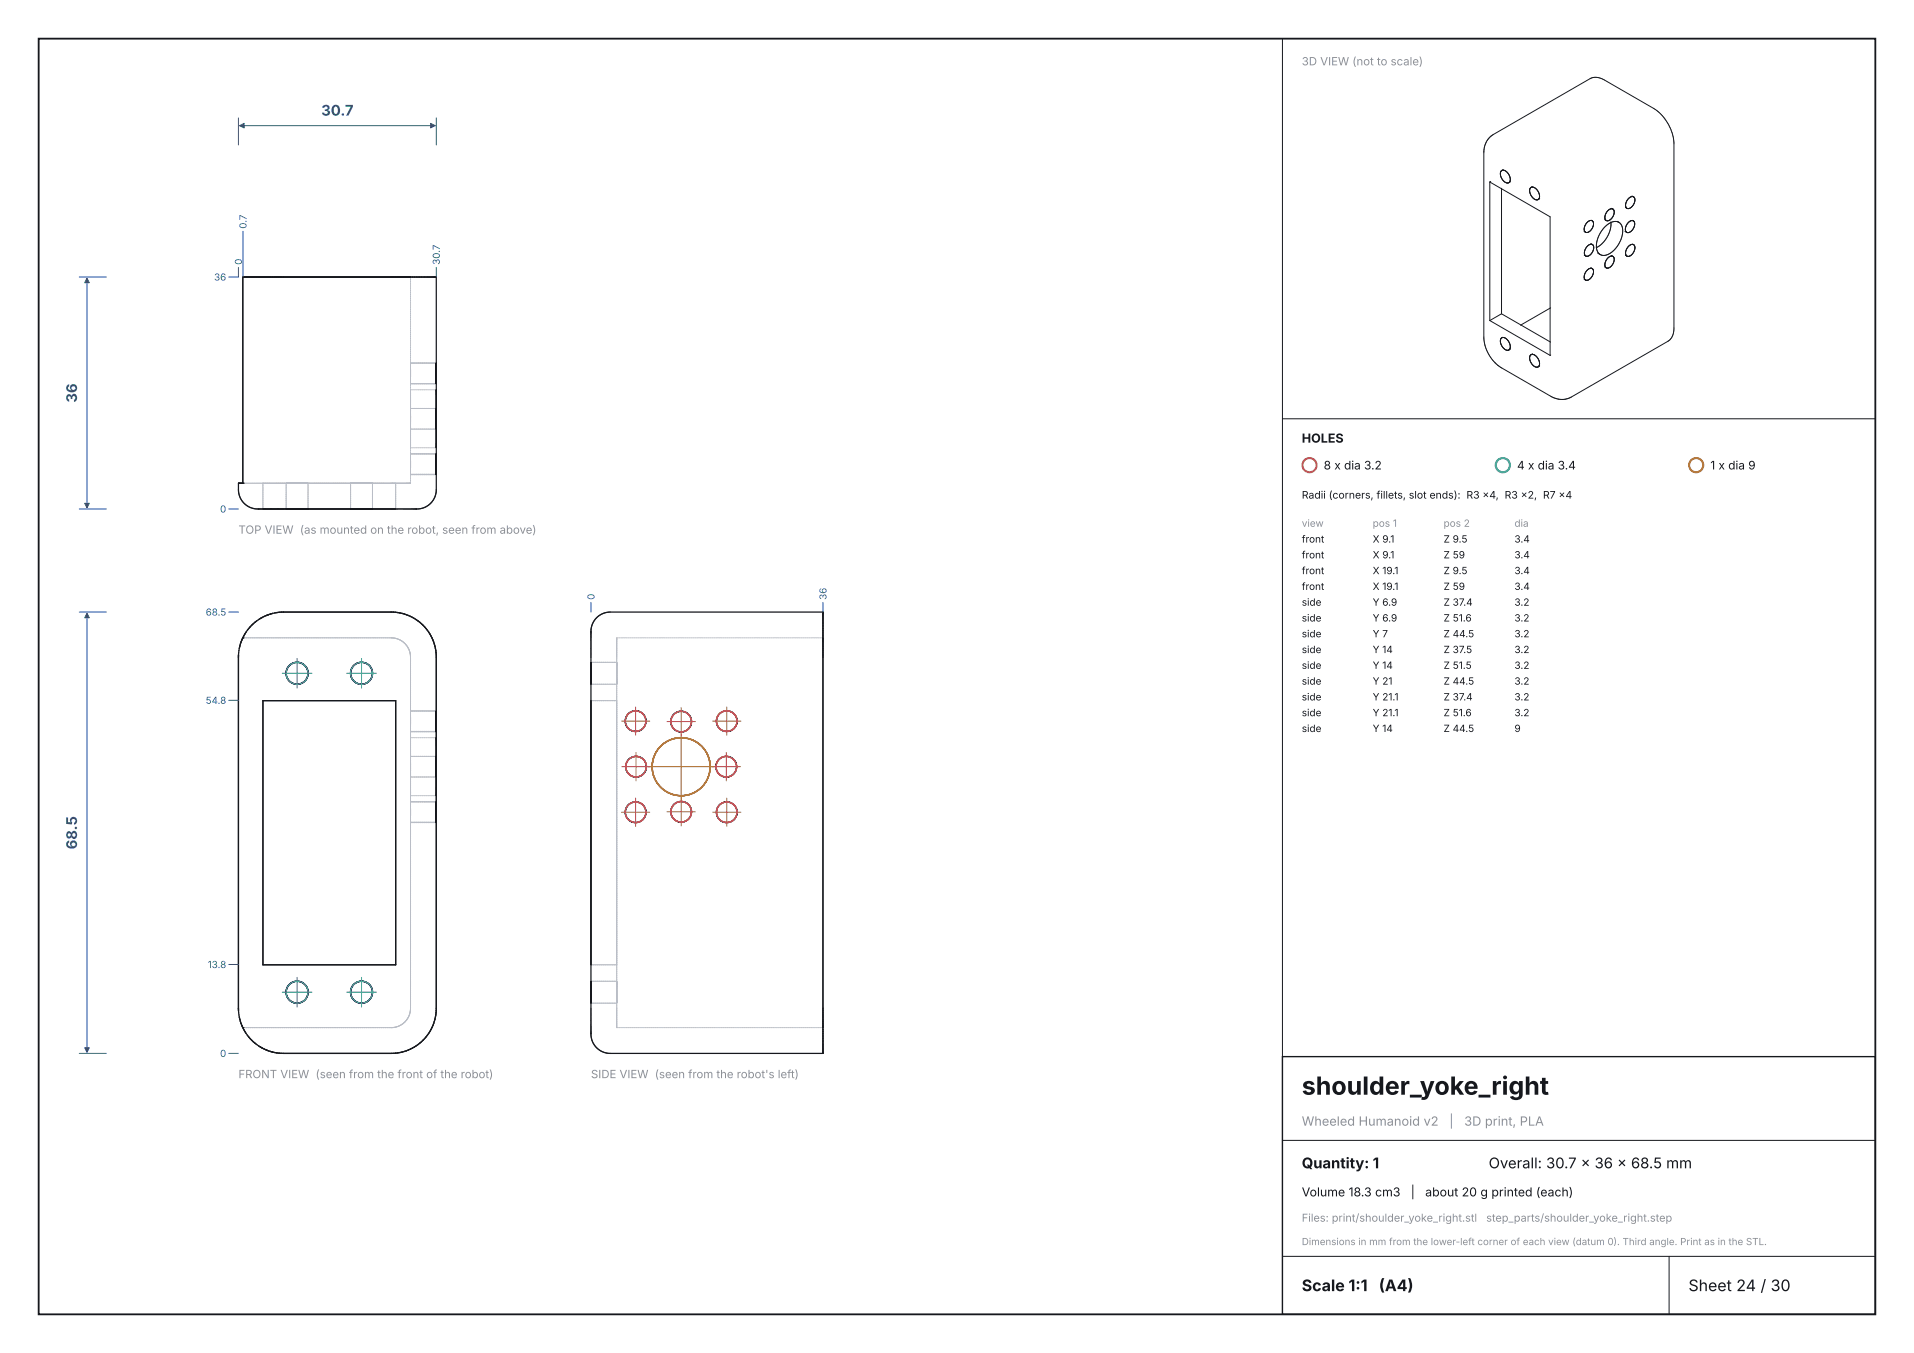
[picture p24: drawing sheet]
<svg xmlns="http://www.w3.org/2000/svg" width="297mm" height="210mm" viewBox="0 0 297 210" stroke-linecap="round" stroke-linejoin="round" font-family="sans-serif">
<defs><g id="words">
<text font-size="3.9" fill="#16181d" x="202" y="169.9">shoulder_yoke_right</text>
<g font-size="2.5" fill="#16181d">
<text x="202" y="200.4">Scale 1:1</text>
<text x="214" y="200.4">(A4)</text>
<text x="262" y="200.4">Sheet 24 / 30</text>
</g>
<g font-size="2.3" fill="#1f4fa3">
<text x="49.8" y="17.9">30.7</text>
<text x="11.9" y="62.5" transform="rotate(-90 11.9 62.5)">36</text>
<text x="11.9" y="131.8" transform="rotate(-90 11.9 131.8)">68.5</text>
</g>
<g font-size="2.3" fill="#16181d">
<text x="202" y="181.3">Quantity: 1</text>
<text x="231" y="181.3">Overall: 30.7 x 36 x 68.5 mm</text>
</g>
<g font-size="2" fill="#8a8f98">
<text x="202" y="174.7">Wheeled Humanoid v2</text>
<text x="224.9" y="174.7">|</text>
<text x="227.2" y="174.7">3D print, PLA</text>
</g>
<g font-size="1.9" fill="#16181d">
<text x="202" y="68.7">HOLES</text>
<text x="202" y="185.7">Volume 18.3 cm3</text>
<text x="218.9" y="185.7">|</text>
<text x="221.2" y="185.7">about 20 g printed (each)</text>
</g>
<g font-size="1.8" fill="#8a8f98">
<text x="202" y="10.1">3D VIEW (not to scale)</text>
<text x="37" y="82.8">TOP VIEW (as mounted on the robot, seen from above)</text>
<text x="37" y="167.3">FRONT VIEW (seen from the front of the robot)</text>
<text x="91.7" y="167.3">SIDE VIEW (seen from the robot's left)</text>
</g>
<g font-size="1.8" fill="#16181d">
<text x="205.4" y="72.9">8 x dia 3.2</text>
<text x="235.4" y="72.9">4 x dia 3.4</text>
<text x="265.4" y="72.9">1 x dia 9</text>
</g>
<g font-size="1.7" fill="#8a8f98">
<text x="202" y="189.6">Files: print/shoulder_yoke_right.stl</text>
<text x="230.6" y="189.6">step_parts/shoulder_yoke_right.step</text>
</g>
<g font-size="1.6" fill="#16181d">
<text x="202" y="77.4">Radii (corners, fillets, slot ends): R3 x4, R3 x2, R7 x4</text>
<text x="202" y="84.2">front</text>
<text x="202" y="86.7">front</text>
<text x="202" y="89.1">front</text>
<text x="213" y="84.2">X 9.1</text>
<text x="213" y="86.7">X 9.1</text>
<text x="213" y="89.1">X 19.1</text>
<text x="224" y="84.2">Z 9.5</text>
<text x="224" y="86.7">Z 59</text>
<text x="224" y="89.1">Z 9.5</text>
<text x="235" y="84.2">3.4</text>
<text x="235" y="86.7">3.4</text>
<text x="235" y="89.1">3.4</text>
<text x="202" y="91.6">front</text>
<text x="202" y="94">side</text>
<text x="213" y="91.6">X 19.1</text>
<text x="213" y="94">Y 6.9</text>
<text x="224" y="91.6">Z 59</text>
<text x="224" y="94">Z 37.4</text>
<text x="235" y="91.6">3.4</text>
<text x="235" y="94">3.2</text>
<text x="202" y="96.5">side</text>
<text x="202" y="98.9">side</text>
<text x="202" y="101.4">side</text>
<text x="213" y="96.5">Y 6.9</text>
<text x="213" y="98.9">Y 7</text>
<text x="213" y="101.4">Y 14</text>
<text x="224" y="96.5">Z 51.6</text>
<text x="224" y="98.9">Z 44.5</text>
<text x="224" y="101.4">Z 37.5</text>
<text x="235" y="96.5">3.2</text>
<text x="235" y="98.9">3.2</text>
<text x="235" y="101.4">3.2</text>
<text x="202" y="103.8">side</text>
<text x="202" y="106.3">side</text>
<text x="213" y="103.8">Y 14</text>
<text x="213" y="106.3">Y 21</text>
<text x="224" y="103.8">Z 51.5</text>
<text x="224" y="106.3">Z 44.5</text>
<text x="235" y="103.8">3.2</text>
<text x="235" y="106.3">3.2</text>
<text x="202" y="108.7">side</text>
<text x="202" y="111.2">side</text>
<text x="202" y="113.6">side</text>
<text x="213" y="108.7">Y 21.1</text>
<text x="213" y="111.2">Y 21.1</text>
<text x="213" y="113.6">Y 14</text>
<text x="224" y="108.7">Z 37.4</text>
<text x="224" y="111.2">Z 51.6</text>
<text x="224" y="113.6">Z 44.5</text>
<text x="235" y="108.7">3.2</text>
<text x="235" y="111.2">3.2</text>
<text x="235" y="113.6">9</text>
</g>
<g font-size="1.6" fill="#8a8f98">
<text x="202" y="81.8">view</text>
<text x="213" y="81.8">pos 1</text>
<text x="224" y="81.8">pos 2</text>
<text x="235" y="81.8">dia</text>
</g>
<g font-size="1.5" fill="#1f4fa3">
<text x="38.3" y="35.5" transform="rotate(-90 38.3 35.5)">0.7</text>
<text x="37.6" y="41.1" transform="rotate(-90 37.6 41.1)">0</text>
<text x="68.3" y="41.1" transform="rotate(-90 68.3 41.1)">30.7</text>
<text x="33.2" y="43.6">36</text>
<text x="34.1" y="79.6">0</text>
<text x="31.9" y="95.6">68.5</text>
<text x="92.3" y="93.1" transform="rotate(-90 92.3 93.1)">0</text>
<text x="128.3" y="93.1" transform="rotate(-90 128.3 93.1)">36</text>
<text x="31.9" y="109.3">54.8</text>
<text x="32.2" y="150.3">13.8</text>
<text x="34.1" y="164.1">0</text>
</g>
<text font-size="1.5" fill="#8a8f98" x="202" y="193.3">Dimensions in mm from the lower-left corner of each view (datum 0). Third angle. Print as in the STL.</text>
</g></defs>
<path d="M6 6h285v198h-285z" fill="none" stroke="#16181d" stroke-width=".28"/>
<circle cx="203.2" cy="72.2" r="1.1" fill="none" stroke="#d1495b" stroke-width=".32"/>
<circle cx="233.2" cy="72.2" r="1.1" fill="none" stroke="#1b9e77" stroke-width=".32"/>
<circle cx="263.2" cy="72.2" r="1.1" fill="none" stroke="#e08a00" stroke-width=".32"/>
<path d="M199 164h92v40h-92z" fill="none" stroke="#16181d" stroke-width=".21"/>
<g fill="none" stroke="#b9bdc6" stroke-width=".16" stroke-dasharray=".2 .1">
<path d="M63.7 59.6h3.9M63.7 59.6v-.1M63.7 59.5h3.9M63.7 59.5h.1M63.7 59.5v-.1M63.7 59.4h.1M63.7 59.4v-.1M63.7 59.3h.1M63.7 59.3v-.1M63.7 59.2h.1M63.7 59.2v-.1M63.7 59.1h.1"/>
<path d="M63.7 59.1v-.1M63.7 59h.1M63.7 59v-.1M63.7 58.9h.1M63.7 58.9v-.1M63.7 58.8v-.1M63.7 58.7h.1M63.7 58.7v-.1M63.7 58.6v-.1M63.7 58.5v-.1M63.7 58.4h.1M63.7 58.4v-.1"/>
<path d="M63.7 58.3v-.1M63.7 58.2v-.1M63.7 58.1v-.1M63.7 58h.1M63.7 58v-.1M63.7 57.9v-.1M63.7 57.8v-.1M63.7 57.7h.1M63.7 57.7v-.1M63.7 57.6h.1M63.7 57.6v-.1M63.7 57.5v-.1"/>
<path d="M63.7 57.4v-.1M63.7 57.3h.1M63.7 57.3v-.1M63.7 57.2v-.1M63.7 57.1h.1M63.7 57.1v-.1M63.7 57v-.1M63.7 56.9h.1M63.7 56.9v-.1M63.7 56.8h.1M63.7 56.8v-.1M63.7 56.7h.1"/>
<path d="M63.7 56.7v-.1M63.7 56.6h.1M63.7 56.6v-.1M63.7 56.5h.1M63.7 56.5v-.1M63.7 56.4h.1M63.7 56.4h3.9M63.7 56.3h3.9M37.8 75h22.9M38 75h22.7M40.8 78.9v-3.9M40.8 75h20.6"/>
<path d="M44.4 78.9v-3.9M44.4 75h.1M44.5 75h.1M44.6 75h.1M44.7 75h.1M44.8 75h.1M44.9 75h.1M45 75h.1M45.1 75h.1M45.2 75h.1M45.3 75h.1M45.4 75h.1"/>
<path d="M45.5 75h.1M45.6 75h.1M45.7 75h.1M45.8 75h.1M45.9 75h.1M46 75h.1M46.1 75h.1M46.2 75h.1M46.3 75h.1M46.4 75h.1M46.5 75h.1M46.6 75h.1"/>
<path d="M46.7 75h.1M46.8 75h.1M46.9 75h.1M47 75h.1M47.1 75h.1M47.2 75h.1M47.3 75h.1M47.4 75h.1M47.5 75h.1M47.6 75h.1M47.7 75h.1M47.8 78.9v-3.9"/>
<path d="M54.4 78.9v-3.9M54.4 75h.1M54.5 75h.1M54.6 75h.1M54.7 75h.1M54.8 75h.1M54.9 75h.1M55 75h.1M55.1 75h.1M55.2 75h.1M55.3 75h.1M55.4 75h.1"/>
<path d="M55.5 75h.1M55.6 75h.1M55.7 75h.1M55.8 75h.1M55.9 75h.1M56 75h.1M56.1 75h.1M56.2 75h.1M56.3 75h.1M56.4 75h.1M56.5 75h.1M56.6 75h.1"/>
<path d="M56.7 75h.1M56.8 75h.1M56.9 75h.1M57 75h.1M57.1 75h.1M57.2 75h.1M57.3 75h.1M57.4 75h.1M57.5 75h.1M57.6 75h.1M57.7 75h.1M57.8 78.9v-3.9"/>
<path d="M60.7 75h.1M60.8 75h.2M61 75h.1M61.1 75h.2M61.3 75h.1M61.4 78.9v-3.9M61.4 75h.2M61.6 75h.1M61.7 75h.1M61.8 75h.2M62 75h.1M62.1 75h.1"/>
<path d="M62.2 75h.2M62.4 75h.1M62.5 75h.1M62.6 75h.1M62.7 75h.1M62.8 75h.1M62.9 75h.1M63 75h.1M63.1 75h.1M63.2 75h.1M63.3 75h.1M63.4 75h.1"/>
<path d="M63.5 75h.1M63.6 75h.1M63.7 75v-31.9M63.7 73.7h3.9M63.7 73.6h.1M63.7 73.6h3.9M63.7 73.6v-.1M63.7 73.5h.1M63.7 73.5v-.1M63.7 73.4h.1M63.7 73.4v-.1M63.7 73.3h.1"/>
<path d="M63.7 73.3v-.1M63.7 73.2h.1M63.7 73.2v-.1M63.7 73.1h.1M63.7 73.1v-.1M63.7 73v-.1M63.7 72.9h.1M63.7 72.9v-.1M63.7 72.8v-.1M63.7 72.7h.1M63.7 72.7v-.1M63.7 72.6v-.1"/>
<path d="M63.7 72.5v-.1M63.7 72.4h.1M63.7 72.4v-.1M63.7 72.3h.1M63.7 72.3v-.1M63.7 72.2v-.1M63.7 72.1v-.1M63.7 72h.1M63.7 72v-.1M63.7 71.9v-.1M63.7 71.8v-.1M63.7 71.7v-.1"/>
<path d="M63.7 71.6h.1M63.7 71.6v-.1M63.7 71.5v-.1M63.7 71.4v-.1M63.7 71.3h.1M63.7 71.3v-.1M63.7 71.2v-.1M63.7 71.1h.1M63.7 71.1v-.1M63.7 71h.1M63.7 71v-.1M63.7 70.9h.1"/>
<path d="M63.7 70.9v-.1M63.7 70.8h.1M63.7 70.8v-.1M63.7 70.7h.1M63.7 70.7v-.1M63.7 70.6h.1M63.7 70.6v-.1M63.7 70.5h.1M63.7 70.5h3.9M63.7 70.5v-.1M63.7 70.4h3.9M63.7 69.5h3.9"/>
<path d="M63.7 69.5v-.1M63.7 69.4h.1M63.7 69.4v-.1M63.7 69.3v-.1M63.7 69.2v-.1M63.7 69.1h.1M63.7 69.1v-.1M63.7 69v-.2M63.7 68.8v-.1M63.7 68.7v-.1M63.7 68.6v-.2M63.7 68.4v-.1"/>
<path d="M63.7 68.3v-.2M63.7 68.1v-.1M63.7 68v-.2M63.7 67.8v-.2M63.7 67.6v-.2M63.7 67.4v-.2M63.7 67.2v-.1M63.7 67.1v-.2M63.7 66.9v-.3M63.7 66.6v-.2M63.7 66.6h3.9M63.7 66.6v-.1"/>
<path d="M63.7 66.5h.1M63.7 66.5v-.1M63.7 66.4h.1M63.7 66.4v-.2M63.7 66.4v-.1M63.7 66.3h.1M63.7 66.3v-.1M63.7 66.2h.1M63.7 66.2v-.2M63.7 66.2v-.1M63.7 66.1h.1M63.7 66.1v-.1"/>
<path d="M63.7 66v-.2M63.7 66v-.1M63.7 65.9h.1M63.7 65.9v-.1M63.7 65.8v-.1M63.7 65.8v-.2M63.7 65.7h.1M63.7 65.7v-.1M63.7 65.6v-.1M63.7 65.6v-.3M63.7 65.5v-.1M63.7 65.4h.1"/>
<path d="M63.7 65.4v-.1M63.7 65.3v-.2M63.7 65.3v-.1M63.7 65.2v-.1M63.7 65.1v-.1M63.7 65.1v-.2M63.7 65h.1M63.7 65v-.1M63.7 64.9v-.2M63.7 64.9v-.1M63.7 64.8v-.1M63.7 64.7v-.1"/>
<path d="M63.7 64.7v-.3M63.7 64.6h.1M63.7 64.6v-.1M63.7 64.5v-.1M63.7 64.4v-.2M63.7 64.4v-.1M63.7 64.3h.1M63.7 64.3v-.1M63.7 64.2v-.2M63.7 64.2v-.1M63.7 64.1h.1M63.7 64.1v-.1"/>
<path d="M63.7 64v-.1M63.7 64v-.2M63.7 63.9h.1M63.7 63.9v-.1M63.7 63.8h.1M63.7 63.8v-.2M63.7 63.8v-.1M63.7 63.7h.1M63.7 63.7v-.1M63.7 63.6h.1M63.7 63.6v-.2M63.7 63.6v-.1"/>
<path d="M63.7 63.5h.1M63.7 63.5v-.1M63.7 63.4h3.9M63.7 63.4v-.3M63.7 63.1v-.2M63.7 62.9v-.2M63.7 62.7v-.1M63.7 62.6v-.2M63.7 62.4v-.2M63.7 62.2v-.2M63.7 62v-.1M63.7 61.9v-.2"/>
<path d="M63.7 61.7v-.1M63.7 61.6v-.2M63.7 61.4v-.1M63.7 61.3v-.1M63.7 61.2v-.2M63.7 61v-.1M63.7 60.9h.1M63.7 60.9v-.1M63.7 60.8v-.1M63.7 60.7v-.1M63.7 60.6h.1M63.7 60.6v-.1"/>
<path d="M63.7 60.5h.1M63.7 60.5h3.9M37.9 99h22.8M60.7 99h.1M60.8 99h.2M61 99h.1M61.1 99l.2 .1M61.3 99.1h.1M61.4 99.1h.2M61.6 99.1l.1 .1M61.7 99.2h.1M61.8 99.2l.2 .1"/>
<path d="M62 99.3l.1 .1M62.1 99.4h.1M62.2 99.4l.2 .1M62.4 99.5l.1 .1M62.5 99.6l.1 .1M62.6 99.7l.1 .1M62.7 99.8l.1 .1M62.8 99.9l.1 .1M62.9 100l.1 .1M95.7 100v-.4M95.7 99.6v-.3M95.7 99.3v-.3"/>
<path d="M95.7 99h31.9M95.7 99v.1M95.7 99.1h.1M95.7 99.1v.1M95.7 99.2h.1M95.7 99.2v.1M95.7 99.3v.1M95.7 99.4h.1M95.7 99.4v.1M95.7 99.5v.1M95.7 99.6v.1M95.7 99.7v.1"/>
<path d="M95.7 99.8v.1M95.7 99.9v.1M95.7 100v.1M63 100.1l.1 .1M63.1 100.2l.1 .1M63.2 100.3l.1 .2M63.3 100.5v.1M63.3 100.6l.1 .1M63.4 100.7l.1 .2M63.5 100.9v.1M63.5 101l.1 .1M63.6 101.1v.2"/>
<path d="M63.6 101.3v.1M63.6 101.4l.1 .2M63.7 101.6v.1M63.7 101.7v.2M63.7 101.9v.1M63.7 111.9v.1M63.7 111.9v-.1M63.7 112v.1M63.7 111.8h.1M63.7 112.1v.1M63.7 111.8v-.1M63.7 112.2h.1"/>
<path d="M63.7 111.7v-.1M63.7 112.2v.1M63.7 111.6v-.1M63.7 112.3v.1M63.7 111.5h.1M63.7 119v.1M63.7 119v-.1M63.7 112.4v.1M63.7 111.5v-.1M63.7 119.1v.1M63.7 118.9v-.1M63.7 119.2h.1"/>
<path d="M63.7 118.8h.1M63.7 119.2v.1M63.7 118.8v-.1M63.7 112.5h.1M63.7 111.4v-.1M63.7 119.3v.1M63.7 118.7v-.1M63.7 119.4v.1M63.7 118.6v-.1M63.7 112.5v.1M63.7 111.3v-.1M63.7 119.5h.1"/>
<path d="M63.7 118.5h.1M63.7 112.6v.1M63.7 111.2h.1M63.7 119.5v.1M63.7 118.5v-.1M63.7 112.7v.1M63.7 111.2v-.1M63.7 119.6v.1M63.7 118.4v-.1M63.7 119.7v.1M63.7 118.3v-.1M63.7 112.8h.1"/>
<path d="M63.7 111.1v-.1M63.7 119.8h.1M63.7 118.2h.1M63.7 112.8v.1M63.7 111h.1M63.7 119.8v.1M63.7 118.2v-.1M63.7 112.9v.1M63.7 111v-.1M63.7 119.9v.1M63.7 118.1v-.1M63.7 113h.1"/>
<path d="M63.7 110.9v-.1M63.7 120h.1M63.7 118h.1M63.7 113v.1M63.7 110.8h.1M63.7 118v-.1M63.7 113.1h.1M63.7 110.8v-.1M63.7 117.9h.1M63.7 113.1v.1M63.7 110.7h.1M63.7 117.9v-.1"/>
<path d="M63.7 113.2h.1M63.7 110.7v-.1M63.7 117.8v-.1M63.7 113.2v.1M63.7 110.6h.1M63.7 117.7h.1M63.7 113.3h.1M63.7 110.6v-.1M63.7 113.3v.1M63.7 110.5h.1M63.7 117.7v-.1M63.7 113.4h.1"/>
<path d="M63.7 117.6h.1M63.7 117.6v-.1M63.7 110.5v-.1M63.7 117.5h.1M63.7 110.4h.1M63.7 113.4v.1M63.7 117.5v-.1M63.7 113.5h3.9M63.7 110.3h3.9M63.7 117.4h3.9M63.7 117.4v.1M63.7 113.5v-.1"/>
<path d="M63.7 110.4v.1M63.7 117.5v.1M63.7 113.4v-.1M63.7 110.5v.1M63.7 113.3v-.1M63.7 117.6v.1M63.7 110.6v.1M63.7 113.2v-.1M63.7 110.7v.1M63.7 117.7v.1M63.7 113.1v-.1M63.7 117.8v.1"/>
<path d="M63.7 110.8v.1M63.7 113v-.1M63.7 110.9v.1M63.7 117.9v.1M63.7 112.9v-.1M63.7 111v.1M63.7 120v-.1M63.7 118v.1M63.7 112.8v-.1M63.7 111.1v.1M63.7 119.9v-.1M63.7 118.1v.1"/>
<path d="M63.7 112.7v-.1M63.7 112.6v-.1M63.7 111.2v.1M63.7 111.3v.1M63.7 119.8v-.1M63.7 118.2v.1M63.7 112.5v-.1M63.7 111.4v.1M63.7 119.7v-.1M63.7 118.3v.1M63.7 112.4v-.1M63.7 119.6v-.1"/>
<path d="M63.7 118.4v.1M63.7 112.3v-.1M63.7 111.5v.1M63.7 111.6v.1M63.7 112.2v-.1M63.7 111.7v.1M63.7 112.1v-.1M63.7 112v-.1M63.7 111.8v.1M63.7 119.5v-.1M63.7 118.5v.1M63.7 119.4v-.1"/>
<path d="M63.7 118.6v.1M63.7 119.3v-.1M63.7 118.7v.1M63.7 119.2v-.1M63.7 118.8v.1M63.7 119.1v-.1M63.7 118.9v.1M63.7 119v.2M63.7 119v-.2M63.7 119.2v.2M63.7 118.8v-.2M63.7 119.4v.3"/>
<path d="M63.7 118.6v-.3M63.7 119.7v.2M63.7 118.3v-.2M63.7 119.9v.2M63.7 118.1v-.2M63.7 117.9v-.2M63.7 117.7v-.2M63.7 117.5v-.2M63.7 117.3v-.3M63.7 117v-.2M63.7 116.8v-.1M63.7 116.7v-.2"/>
<path d="M63.7 116.5v-.2M63.7 116.3v-.2M63.7 116.1v-.2M63.7 115.9v-.1M63.7 115.8v-.2M63.7 115.6v-.1M63.7 115.5v-.2M63.7 115.3v-.1M63.7 115.2v-.1M63.7 115.1v-.1M63.7 115v-.1M63.7 114.9v-.1"/>
<path d="M63.7 114.8v-.1M63.7 114.7h.1M63.7 114.7v-.1M63.7 110.9h.1M63.7 114.6h.1M63.7 114.6v-.1M63.7 113.5h.1M63.7 114.5h.1M63.7 113.5v.1M63.7 113.6h3.9M63.7 110.4h3.9M63.7 114.5h3.9"/>
<path d="M63.7 113.6v-.1M63.7 114.5v.1M63.7 114.6v.1M63.7 114.7v.1M63.7 114.8v.1M63.7 114.9v.1M63.7 115v.1M63.7 115.1v.1M63.7 115.2v.1M63.7 115.3v.2M63.7 115.5v.1M63.7 115.6v.2"/>
<path d="M63.7 115.8v.1M63.7 115.9v.2M63.7 116.1v.2M63.7 116.3v.2M63.7 116.5v.2M63.7 116.7v.1M63.7 116.8v.2M63.7 117v.3M63.7 117.3v.2M63.7 117.5v.2M63.7 117.7v.2M63.7 117.9v.2"/>
<path d="M63.7 119.9v-.2M63.7 118.1v.2M63.7 119.7v-.3M63.7 118.3v.3M63.7 119.4v-.2M63.7 118.6v.2M63.7 119.2v-.2M63.7 118.8v.2M91.8 108.7h3.9M91.8 106.2h3.9M91.8 102.8h3.9M95.7 102v-.3"/>
<path d="M95.7 101.7v-.4M95.7 101.3v-.3M95.7 101v-.4M95.7 100.6v-.3M95.7 100.3v-.3M95.7 104.5h.1M95.7 104.5v.1M95.7 104.5v-.1M95.7 104.6v.1M95.7 104.4v-.1M95.7 104.7v.1M95.7 104.3v-.1"/>
<path d="M95.7 104.8v.1M95.7 104.2v-.1M95.7 104.9v.1M95.7 104.1v-.1M95.7 105h.1M95.7 104h.1M95.7 105v.1M95.7 104v-.1M95.7 105.1v.1M95.7 103.9v-.1M95.7 105.2v.1M95.7 103.8v-.1"/>
<path d="M95.7 105.3h.1M95.7 103.7v-.1M95.7 105.3v.1M95.7 103.6h.1M95.7 105.4v.1M95.7 103.6v-.1M95.7 105.5v.1M95.7 103.5v-.1M95.7 105.6h.1M95.7 103.4h.1M95.7 105.6v.1M95.7 103.4v-.1"/>
<path d="M95.7 105.7h.1M95.7 103.3h.1M95.7 105.7v.1M95.7 103.3v-.1M95.7 105.8v.1M95.7 103.2v-.1M95.7 105.9h.1M95.7 103.1h.1M95.7 105.9v.1M95.7 103.1v-.1M95.7 106h.1M95.7 103h.1"/>
<path d="M95.7 106v.1M95.7 103v-.1M95.7 106.1h.1M95.7 102.9h.1M95.7 106.1v-.1M95.7 102.9v.1M95.7 106v-.1M95.7 103v.1M95.7 105.9v-.1M95.7 103.1v.1M95.7 105.8v-.1M95.7 103.2v.1"/>
<path d="M95.7 105.7v-.1M95.7 103.3v.1M95.7 105.6v-.1M95.7 103.4v.1M95.7 105.5v-.1M95.7 103.5v.1M95.7 105.4v-.1M95.7 103.6v.1M95.7 105.3v-.1M95.7 103.7v.1M95.7 105.2v-.1M95.7 103.8v.1"/>
<path d="M95.7 105.1v-.1M95.7 103.9v.1M95.7 105v-.1M95.7 104v.1M95.7 104.9v-.1M95.7 104.1v.1M95.7 104.8v-.1M95.7 104.2v.1M95.7 104.7v-.1M95.7 104.3v.1M95.7 104.6v-.1M95.7 104.4v.1"/>
<path d="M95.7 100.1v.1M95.7 100.2v.1M95.7 100.3v.2M95.7 100.5v.1M95.7 100.6v.1M95.7 100.7v.2M95.7 100.9v.1M95.7 101v.1M95.7 101.1v.2M95.7 101.3v.1M95.7 101.4v.2M95.7 101.6v.1"/>
<path d="M95.7 101.7v.2M95.7 101.9v.1M63.7 126.1v.1M63.7 126.1v-.1M63.7 126.2h.1M63.7 126v-.1M63.7 126.2v.1M63.7 125.9v-.1M63.7 126.3v.1M63.7 125.8h.1M63.7 126.4v.1M63.7 125.8v-.1"/>
<path d="M63.7 126.5h.1M63.7 125.7v-.1M63.7 126.5v.1M63.7 125.6v-.1M63.7 126.6v.1M63.7 125.5v-.1M63.7 126.7v.1M63.7 125.4h.1M63.7 126.8h.1M63.7 125.4v-.1M63.7 126.8v.1M63.7 125.3v-.1"/>
<path d="M63.7 126.9v.1M63.7 125.2h.1M63.7 127h.1M63.7 125.2v-.1M63.7 127v.1M63.7 125.1v-.1M63.7 127.1v.1M63.7 125h.1M63.7 127.2h.1M63.7 125v-.1M63.7 120v.1M63.7 127.2v.1"/>
<path d="M63.7 124.9h.1M63.7 120.1h.1M63.7 127.3h.1M63.7 124.9v-.1M63.7 120.1v.1M63.7 127.3v.1M63.7 124.8h.1M63.7 120.2v.1M63.7 127.4h.1M63.7 124.8v-.1M63.7 120.3h.1M63.7 127.4v.1"/>
<path d="M63.7 124.7h.1M63.7 127.5h.1M63.7 124.7v-.1M63.7 120.3v.1M63.7 124.6h.1M63.7 120.4h.1M63.7 120.4v.1M63.7 127.5v.1M63.7 120.5h.1M63.7 127.6h.1M63.7 124.6v-.1M63.7 120.5v.1"/>
<path d="M63.7 127.7h3.9M63.7 124.5h3.9M63.7 120.6h3.9M63.7 120.6v-.1M63.7 124.5v.1M63.7 127.6v-.1M63.7 120.5v-.1M63.7 124.6v.1M63.7 127.5v-.1M63.7 124.7v.1M63.7 120.4v-.1M63.7 127.4v-.1"/>
<path d="M63.7 124.8v.1M63.7 127.3v-.1M63.7 120.3v-.1M63.7 124.9v.1M63.7 120.2v-.1M63.7 127.2v-.1M63.7 127.1v-.1M63.7 125v.1M63.7 120.1v-.1M63.7 125.1v.1M63.7 127v-.1M63.7 126.9v-.1"/>
<path d="M63.7 125.2v.1M63.7 125.3v.1M63.7 126.8v-.1M63.7 126.7v-.1M63.7 125.4v.1M63.7 126.6v-.1M63.7 125.5v.1M63.7 125.6v.1M63.7 126.5v-.1M63.7 125.7v.1M63.7 126.4v-.1M63.7 126.3v-.1"/>
<path d="M63.7 125.8v.1M63.7 125.9v.1M63.7 126.2v-.1M63.7 126v.1M63.7 120.1v.2M63.7 120.3v.2M63.7 120.5v.2M63.7 120.7v.3M63.7 121v.2M63.7 121.2v.1M63.7 121.3v.2M63.7 121.5v.2"/>
<path d="M63.7 121.7v.2M63.7 121.9v.2M63.7 122.1v.1M63.7 122.2v.2M63.7 122.4v.1M63.7 122.5v.2M63.7 122.7v.1M63.7 122.8v.1M63.7 122.9v.1M63.7 123v.1M63.7 123.1v.1M63.7 123.2v.1"/>
<path d="M63.7 125.5h.1M63.7 123.3h.1M63.7 123.3v.1M63.7 127.1h.1M63.7 123.4h.1M63.7 123.4v.1M63.7 124.5h.1M63.7 123.5h.1M63.7 124.5v-.1M63.7 127.6h3.9M63.7 124.4h3.9M63.7 123.5h3.9"/>
<path d="M63.7 124.4v.1M63.7 123.5v-.1M63.7 123.4v-.1M63.7 123.3v-.1M63.7 123.2v-.1M63.7 123.1v-.1M63.7 123v-.1M63.7 122.9v-.1M63.7 122.8v-.1M63.7 122.7v-.2M63.7 122.5v-.1M63.7 122.4v-.2"/>
<path d="M63.7 122.2v-.1M63.7 122.1v-.2M63.7 121.9v-.2M63.7 121.7v-.2M63.7 121.5v-.2M63.7 121.3v-.1M63.7 121.2v-.2M63.7 121v-.3M63.7 120.7v-.2M63.7 120.5v-.2M63.7 120.3v-.2M63.7 120.1v-.2"/>
<path d="M37.9 159.5h22.8M60.7 159.5h.1M60.8 159.5h.2M61 159.5h.1M61.1 159.5l.2-.1M61.3 159.4h.1M61.4 159.4h.2M61.6 159.4l.1-.1M61.7 159.3h.1M61.8 159.3l.2-.1M62 159.2l.1-.1M62.1 159.1h.1"/>
<path d="M62.2 159.1l.2-.1M62.4 159l.1-.1M62.5 158.9l.1-.1M62.6 158.8l.1-.1M62.7 158.7l.1-.1M62.8 158.6l.1-.1M62.9 158.5l.1-.1M63 158.4l.1-.1M63.1 158.3l.1-.1M63.2 158.2l.1-.2M63.3 158v-.1M63.3 157.9l.1-.1"/>
<path d="M63.4 157.8l.1-.2M63.5 157.6v-.1M63.5 157.5l.1-.1M63.6 157.4v-.2M63.6 157.2v-.1M63.6 157.1l.1-.2M63.7 156.9v-.1M63.7 156.8v-.2M63.7 156.6v-.1M63.7 156.5v-54.5M91.8 149.7h3.9M91.8 155.7h3.9"/>
<path d="M91.8 152.3h3.9M95.7 156.5v-54.5M95.7 156.5v.3M95.7 156.8v.4M95.7 157.2v.3M95.7 157.5v.4M95.7 157.9v.3M95.7 158.2v.3M95.7 158.5v.4M95.7 158.9v.3M95.7 159.2v.3M95.7 159.5h31.9"/>
<path d="M95.7 149.7v-41M95.7 154h.1M95.7 154v.1M95.7 154v-.1M95.7 154.1v.1M95.7 153.9v-.1M95.7 154.2v.1M95.7 153.8v-.1M95.7 154.3v.1M95.7 153.7v-.1M95.7 154.4v.1M95.7 153.6v-.1"/>
<path d="M95.7 154.5h.1M95.7 153.5h.1M95.7 154.5v.1M95.7 153.5v-.1M95.7 154.6v.1M95.7 153.4v-.1M95.7 154.7v.1M95.7 153.3v-.1M95.7 154.8h.1M95.7 153.2v-.1M95.7 154.8v.1M95.7 153.1h.1"/>
<path d="M95.7 154.9v.1M95.7 153.1v-.1M95.7 155v.1M95.7 153v-.1M95.7 155.1h.1M95.7 152.9h.1M95.7 155.1v.1M95.7 152.9v-.1M95.7 155.2h.1M95.7 152.8h.1M95.7 155.2v.1M95.7 152.8v-.1"/>
<path d="M95.7 155.3v.1M95.7 152.7v-.1M95.7 155.4h.1M95.7 152.6h.1M95.7 155.4v.1M95.7 152.6v-.1M95.7 155.5h.1M95.7 152.5h.1M95.7 155.5v.1M95.7 152.5v-.1M95.7 155.6h.1M95.7 152.4h.1"/>
<path d="M95.7 155.6v-.1M95.7 152.4v.1M95.7 155.5v-.1M95.7 152.5v.1M95.7 155.4v-.1M95.7 152.6v.1M95.7 155.3v-.1M95.7 152.7v.1M95.7 155.2v-.1M95.7 152.8v.1M95.7 155.1v-.1M95.7 152.9v.1"/>
<path d="M95.7 155v-.1M95.7 153v.1M95.7 154.9v-.1M95.7 153.1v.1M95.7 154.8v-.1M95.7 153.2v.1M95.7 154.7v-.1M95.7 153.3v.1M95.7 154.6v-.1M95.7 153.4v.1M95.7 154.5v-.1M95.7 153.5v.1"/>
<path d="M95.7 154.4v-.1M95.7 153.6v.1M95.7 154.3v-.1M95.7 153.7v.1M95.7 154.2v-.1M95.7 153.8v.1M95.7 154.1v-.1M95.7 153.9v.1M95.7 159.5v-.1M95.7 159.4h.1M95.7 159.4v-.1M95.7 159.3h.1"/>
<path d="M95.7 159.3v-.1M95.7 159.2v-.1M95.7 159.1h.1M95.7 159.1v-.1M95.7 159v-.1M95.7 158.9v-.1M95.7 158.8v-.1M95.7 158.7v-.1M95.7 158.6v-.1M95.7 158.5v-.1M95.7 158.4v-.1M95.7 158.3v-.1"/>
<path d="M95.7 158.2v-.2M95.7 158v-.1M95.7 157.9v-.1M95.7 157.8v-.2M95.7 157.6v-.1M95.7 157.5v-.1M95.7 157.4v-.2M95.7 157.2v-.1M95.7 157.1v-.2M95.7 156.9v-.1M95.7 156.8v-.2M95.7 156.6v-.1"/>
</g>
<g fill="none" stroke="#16181d" stroke-width=".19">
<path d="M37.7 75v-32h30v33a3 3 0 0 1-3 3M37.9 75h-.9v1a3 3 0 0 0 3 3M40 79h24.7M37.3 100l-.3 2v54.5a7 7 0 0 0 .7 3M37.4 99.6l-.1 .4M37.7 99l-.4 1M37.7 99h.1M38 98.4l-.3 .6M40.7 95.8l-.3 .2M40.7 95.8a7 7 0 0 1 3.3-.8h16.7a7 7 0 0 1 7 7v54.5a7 7 0 0 1-7 7h-16.7a7 7 0 0 1-3.9-1.2M40.7 95.8a7 7 0 0 0-2.7 2.6M91.7 98v62.5a3 3 0 0 0 3 3h33"/>
<path d="M91.7 98a3 3 0 0 1 3-3h33v68.5M40.8 108.7h20.6v41h-20.6zM37.7 159.5l.1 .3M37.7 159.5h.1M37.8 159.8l.8 1.1M37.8 159.8l.2 .3M38.6 160.9l1.5 1.4M38.6 160.9l.2 .3M40.1 162.3l.3 .2"/>
<circle cx="46.1" cy="104.5" r="1.7"/>
<circle cx="56.1" cy="104.5" r="1.7"/>
<circle cx="98.6" cy="111.9" r="1.6"/>
<circle cx="98.7" cy="119" r="1.6"/>
<circle cx="105.7" cy="119" r="4.5"/>
<circle cx="105.7" cy="112" r="1.6"/>
<circle cx="112.7" cy="119" r="1.6"/>
<circle cx="112.8" cy="111.9" r="1.6"/>
<circle cx="98.6" cy="126.1" r="1.6"/>
<circle cx="105.7" cy="126" r="1.6"/>
<circle cx="112.8" cy="126.1" r="1.6"/>
<circle cx="46.1" cy="154" r="1.7"/>
<circle cx="56.1" cy="154" r="1.7"/>
</g>
<g fill="none" stroke="#1f4fa3" stroke-width=".16">
<path d="M37 18.3v4.2M37.2 19.5h30.3M67.7 18.3v4.2M37.7 35.9v7.1M12.3 43h4.2M13.5 43.2v35.6M37 41.5v1.5h-1.5M67.7 41.5v1.5M12.3 79h4.2M35.5 79h1.5M12.3 95h4.2M13.5 95.2v68.1"/>
<path d="M35.5 95h1.5M91.7 93.5v1.5M127.7 93.5v1.5M35.5 108.7h1.5M35.5 149.7h1.5M12.3 163.5h4.2M35.5 163.5h1.5"/>
</g>
<g fill="#1f4fa3" stroke="#1f4fa3" stroke-width=".16">
<path d="M66.8 19.1l.7 .4-.7 .4z"/>
<path d="M37.2 19.5l.7-.4v.8z"/>
<path d="M13.5 43.2l.4 .7h-.8z"/>
<path d="M13.1 78.1h.8l-.4 .7z"/>
<path d="M13.5 95.2l.4 .7h-.8z"/>
<path d="M13.1 162.6h.8l-.4 .7z"/>
</g>
<g fill="none" stroke="#16181d" stroke-width=".16">
<path d="M199 6v198M231.2 28.2v21.6M231.2 28.2l9.3 5.5v21.5M231.2 21.3l.5-.4 15-8.7a2.25 2.25 0 0 1 2.3 .2l7.6 4.4a7 7 0 0 1 3.2 5.5v28.6a2.25 2.25 0 0 1-1 2.1l-15 8.6a3.2 3.2 0 0 1-3.2-.1l-7.6-4.4a5.9 5.9 0 0 1-2.8-4.8v-28.6a3.3 3.3 0 0 1 1-2.4zM231.3 28.2h-.1M232.9 26.7l-.1 .5 .3 .6 .4 .5 .5 .1M232.9 26.6v.1M232.9 26.6h.1M233 26.5l-.1 .1M233 26.5h.1M233 29.2v19.5M233.1 26.5h-.1"/>
<path d="M233.1 26.4v.1M233.3 26.3l-.3 .2M233.3 26.4h-.2M233.3 26.4h.1M233.3 26.4l.5 .3 .4 .6 .2 .7-.3 .4M234.1 28.4h-.1M234.1 28.4h.1M234.4 28.2l-.3 .2M237.4 29.2v.6l.3 .7 .5 .5h.5M237.5 29.2h-.1M237.6 29.1l-.1 .1M237.6 29.1h.1"/>
<path d="M237.7 29.1h-.1M237.8 29l-.2 .1M237.9 29l-.2 .1M237.9 29v.1M237.9 29.1l.5 .3 .4 .6 .1 .6-.2 .4M238.7 31h.1M238.9 30.8l-.2 .2M245.8 35.9l.2 .1M245.8 39.6l.3 .1M245.9 35.9h.1M245.9 35.9l.1 .1M245.9 39.6h.1"/>
<path d="M245.9 39.6l.2 .1M246 36h.1M246 36l.1 .1M246.1 39.7v.1M246.1 36.1h.1M246.1 36.1h.2M246.1 39.8h.1M246.2 39.8h.1M246.3 39.8h-.1M246.3 36.1h.1M246.7 38l-.4 .2-.3 .5-.1 .5v.4M246.7 39.6l-.4 .2"/>
<path d="M246.7 39.6h.1M246.7 37.9v.1M246.8 37.8l.3 .2M246.9 34.2l.2 .1M246.9 34.2l-.4 .1-.4 .5-.3 .6 .1 .5M246.9 34.2h.1M246.9 37.9h-.2M246.9 37.9h.1M247 34.2h.1M247 37.9h.1M247 34.2l.1 .1M247.1 34.3h.1"/>
<path d="M247.1 37.9v.1M247.1 38l.2 .2M247.1 34.3l.1 .2M247.2 34.5h.1M247.2 34.5v.5l-.1 .5-.4 .4-.4 .2M247.3 38.2h.1M247.3 38.2l-.1 .8-.5 .6M247.9 39.3l.4 .2M249 34.1l.2 .1M249.1 34v.1M249.1 34.1l.1 .1M249.2 34.2h.1"/>
<path d="M249.3 34.2v.1M249.8 34.1l-.5 .2M249.9 34.1h-.1M250 34.4a4.3 4.3 0 0 1-2.3 4M250 39.6l.3 .2M250.1 32.3l.2 .1M250.1 32.4l-.4 .1-.4 .5-.2 .5v.5M250.1 32.4h.1M250.2 32.4h.1M250.3 39.8l.1 .1M250.3 39.8h-.5l-.4 .4-.3 .5-.1 .6M250.3 32.4l.2 .3"/>
<path d="M250.4 39.9h.1M250.4 39.9l.1 .5-.2 .5-.4 .5-.4 .2M250.5 32.7h.1M250.5 32.7l-.1 .8-.5 .6M250.9 34.4l.3 .1M251.2 34.5a2.1 2.1 0 0 1 .4 2.6 3.5 3.5 0 0 1-2.9 2.5l-.4-.1M251.2 34.5a2.33 2.33 0 0 0-2.6 1.3 3.2 3.2 0 0 0-.5 3.5l.2 .2M252.1 35.9l.3 .2M252.2 39.6l.3 .2M252.2 32.2l.3 .1M252.2 35.7v.1M252.2 35.8l.1 .2"/>
<path d="M252.3 39.5h.1M252.3 39.5v.1M252.3 39.6v.1M252.3 36h.1M252.3 39.7h.1M252.4 36h.1M252.4 36v.1M252.4 36.1h.1M252.4 39.7h.1M252.4 32.3h.1M252.4 39.7l.1 .1M252.5 36.1h.1"/>
<path d="M252.5 39.8h.1M252.5 32.3v.1M252.5 32.4h.1M252.6 39.8h.1M252.6 32.4h.1M252.6 36.1h.1M253 30.6l-.4 .4-.3 .5v.5l.1 .3M253 38l-.6 .7-.1 .8M253 32.3l-.4 .1M253 38h.1M253 32.3h.1M253 30.6h.1"/>
<path d="M253 34.3l-.6 .7-.2 .7M253 36l-.4 .1M253 36h.1M253 34.3h.1M253.2 30.4l.3 .2M253.3 34.2l-.3 .1M253.3 34.2h.1M253.3 37.9l-.3 .1M253.3 30.5l-.3 .1M253.3 37.9h.1M253.3 30.5h.1M253.3 34.2l.1 .1"/>
<path d="M253.3 37.9l.2 .1M253.4 37.9l.1 .1M253.4 30.5h.1M253.4 34.3l.1 .1M253.5 38h.1M253.5 30.5v.1M253.5 38l.1 .1M253.5 30.6h.1M253.5 34.4h.1M253.6 34.4h.1M253.6 30.6l.1 .4-.1 .4-.2 .5-.4 .4M253.6 34.4v.1"/>
<path d="M253.6 34.5v.7l-.6 .8M253.6 38.1h.1M253.6 38.1l.1 .6-.2 .5-.4 .4-.5 .2M231.2 49.8l9.3 5.4M233 48.7l-1.8 1.1M233 48.7l7.6 4.4M233 52.4l-.2 .5 .2 .7 .5 .6 .5 .2M233.1 52.4h-.1M233.1 52.4h.1M233.2 52.3l-.2 .1M233.3 52.4h-.2M233.3 52.4h.1"/>
<path d="M233.3 52.4l.5 .2 .4 .5 .2 .6-.1 .5M234.1 54.4h-.1M234.1 54.3v.1M234.2 54.3h-.1M234.2 54.3h.1M234.3 54.2l-.1 .1M234.3 54.2h.1M234.4 54.2l-.3 .1M237.4 55.3v.5l.2 .6 .5 .5 .5 .1M237.4 55.2v.1M237.5 55.1l-.1 .1M237.5 55.1h.1"/>
<path d="M237.6 55.1h-.1M237.6 55v.1M237.7 55h-.1M237.8 54.9l-.2 .2M237.9 55h-.2M237.9 55h.1M237.9 55l.5 .3 .3 .4 .2 .6-.1 .4M238.6 57h.1M238.7 56.9l-.1 .1M238.8 56.9h-.1M238.8 56.9h.1M238.8 56.8v.1"/>
<path d="M238.8 56.7v.1M238.9 56.8l-.2 .1M240.6 47.8l-4.7 2.7M240.6 55.1l-.1 .1M245.8 43.3l.2 .2M245.9 43.4h.1M246 43.4h.1M246 43.4v.1M246 43.5h.1M246.1 43.5h.1M246.1 43.5h.2M246.3 43.5h.1"/>
<path d="M246.7 41.7l-.4 .2-.4 .5-.1 .6 .1 .4M246.7 41.7h.1M246.7 41.7h.3M246.9 41.6l.2 .1M247 41.7h.1M247.1 41.7l.1 .1M247.2 41.8h.1M247.2 41.8l.1 .2M247.3 42h.1M247.3 42l-.3 .9-.3 .4-.4 .2M249 41.4l.2 .2M249 41.3h.1"/>
<path d="M249.1 41.3l.1 .2M249.2 41.5h.1M249.2 41.5v.1M249.2 41.6h.1M249.3 41.6h.1M249.5 41.6h-.1M199 65h92M199 177h92M199 195h92M259 195v9"/>
</g>
<g fill="none" stroke="#1b9e77" stroke-width=".25">
<circle cx="46.1" cy="104.5" r="1.7"/>
<circle cx="56.1" cy="104.5" r="1.7"/>
<circle cx="46.1" cy="154" r="1.7"/>
<circle cx="56.1" cy="154" r="1.7"/>
</g>
<path d="M43.8 104.5h4.6M46.1 102.2v4.6M53.8 104.5h4.6M56.1 102.2v4.6M43.8 154h4.6M46.1 151.7v4.6M53.8 154h4.6M56.1 151.7v4.6" fill="none" stroke="#1b9e77" stroke-width=".16"/>
<g fill="none" stroke="#d1495b" stroke-width=".25">
<circle cx="98.6" cy="111.9" r="1.6"/>
<circle cx="98.7" cy="119" r="1.6"/>
<circle cx="105.7" cy="112" r="1.6"/>
<circle cx="112.7" cy="119" r="1.6"/>
<circle cx="112.8" cy="111.9" r="1.6"/>
<circle cx="98.6" cy="126.1" r="1.6"/>
<circle cx="105.7" cy="126" r="1.6"/>
<circle cx="112.8" cy="126.1" r="1.6"/>
</g>
<g fill="none" stroke="#d1495b" stroke-width=".16">
<path d="M96.4 111.9h4.4M96.5 119h4.4M98.6 109.7v4.4M98.7 116.8v4.4M103.5 112h4.4M105.7 109.8v4.4M110.5 119h4.4M110.6 111.9h4.4M112.7 116.8v4.4M112.8 109.7v4.4M96.4 126.1h4.4M98.6 123.9v4.4"/>
<path d="M103.5 126h4.4M105.7 123.8v4.4M110.6 126.1h4.4M112.8 123.9v4.4"/>
</g>
<circle cx="105.7" cy="119" r="4.5" fill="none" stroke="#e08a00" stroke-width=".25"/>
<path d="M100.6 119h10.2M105.7 113.9v10.2" fill="none" stroke="#e08a00" stroke-width=".16"/>
<use href="#words"/>
</svg>
